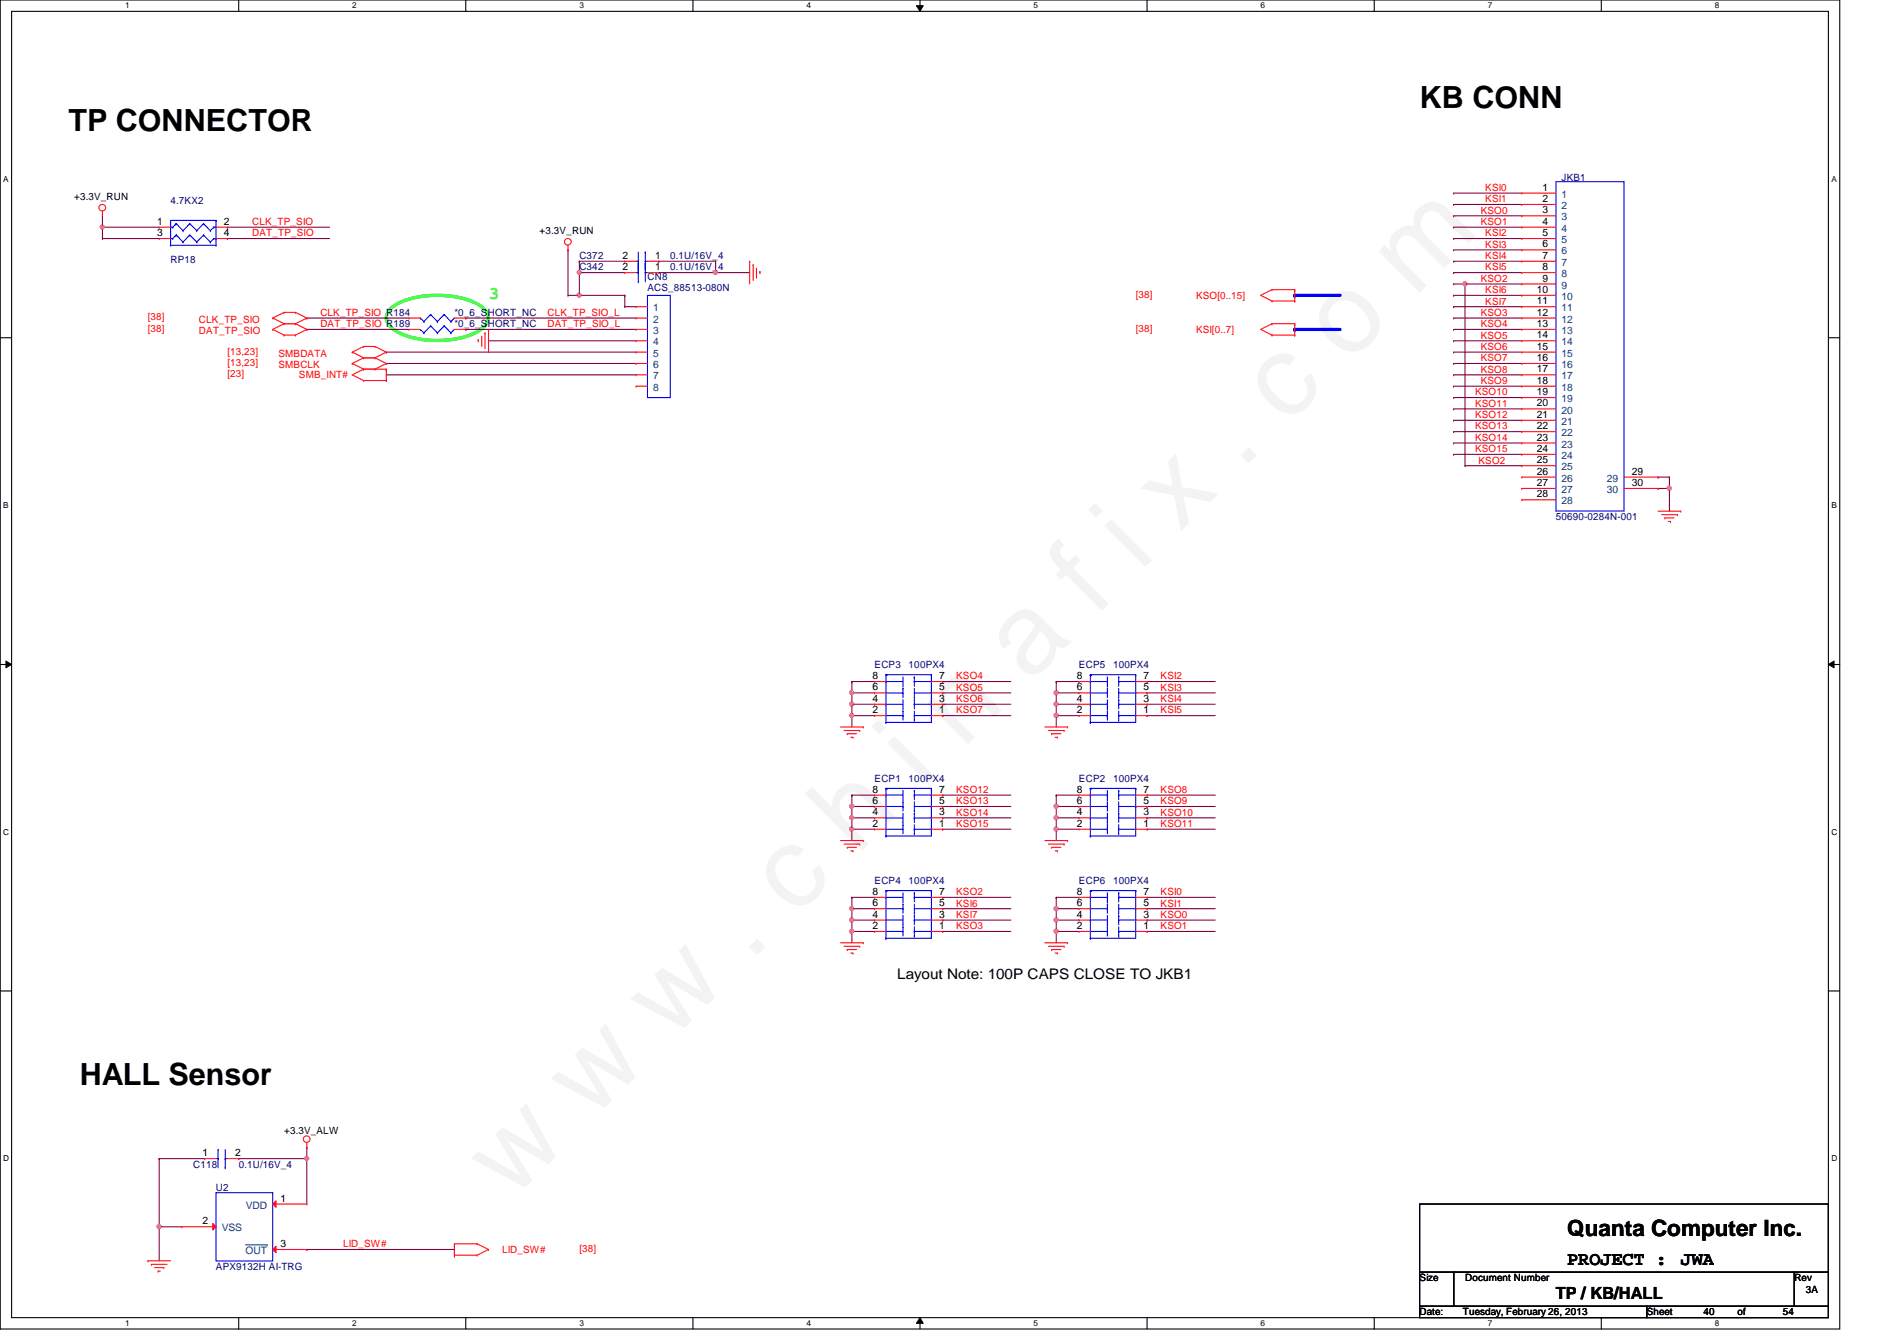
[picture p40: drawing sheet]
<svg xmlns="http://www.w3.org/2000/svg" width="297mm" height="210mm" viewBox="0 0 297 210" stroke-linecap="round" stroke-linejoin="round" font-family="sans-serif">
<defs><g id="words">
<text font-size="17.6" fill="#f0f" x="80.1" y="188" transform="rotate(-45 80.1 188)">w w w . c h i n a f i x . c o m</text>
<g font-size="4.8">
<text x="222.3" y="16.9">KB CONN</text>
<text x="10.7" y="20.4">TP CONNECTOR</text>
<text x="12.5" y="169.8">HALL Sensor</text>
</g>
<text font-size="3.5" x="245.4" y="193.5">Quanta Computer Inc.</text>
<g font-size="3">
<text x="245.4" y="198.1">PROJECT :</text>
<text x="263.2" y="198.1">JWA</text>
</g>
<text font-size="2.8" fill="#0f0" x="76.5" y="46.8">3</text>
<text font-size="2.6" x="243.6" y="203.3">TP / KB/HALL</text>
<text font-size="2.3" x="140.5" y="153.2">Layout Note: 100P CAPS CLOSE TO JKB1</text>
<g font-size="1.6" fill="#f00">
<text x="232.6" y="29.9">KSI0</text>
<text x="39.5" y="35.2">CLK_TP_SIO</text>
<text x="231.9" y="33.4">KSO0</text>
<text x="231.9" y="35.2">KSO1</text>
<text x="232.6" y="31.7">KSI1</text>
<text x="39.5" y="37">DAT_TP_SIO</text>
<text x="232.6" y="37">KSI2</text>
<text x="232.6" y="38.8">KSI3</text>
<text x="232.6" y="40.6">KSI4</text>
<text x="177.8" y="46.6">[38]</text>
<text x="187.3" y="46.8">KSO[0..15]</text>
<text x="231.9" y="44.1">KSO2</text>
<text x="232.6" y="42.3">KSI5</text>
<text x="232.6" y="45.9">KSI6</text>
<text x="232.6" y="47.7">KSI7</text>
<text x="23.2" y="50.2">[38]</text>
<text x="23.2" y="51.9">[38]</text>
<text x="31.2" y="50.5">CLK_TP_SIO</text>
<text x="31.2" y="52.3">DAT_TP_SIO</text>
<text x="50.2" y="49.4">CLK_TP_SIO R184</text>
<text x="50.2" y="51.2">DAT_TP_SIO R189</text>
<text x="85.7" y="49.4">CLK_TP_SIO_L</text>
<text x="85.7" y="51.2">DAT_TP_SIO_L</text>
<text x="177.8" y="51.9">[38]</text>
<text x="187.3" y="52.1">KSI[0..7]</text>
<text x="231.9" y="49.4">KSO3</text>
<text x="231.9" y="51.2">KSO4</text>
<text x="231.9" y="53">KSO5</text>
<text x="35.6" y="55.5">[13,23]</text>
<text x="35.6" y="57.3">[13,23]</text>
<text x="35.6" y="59.1">[23]</text>
<text x="43.6" y="55.8">SMBDATA</text>
<text x="43.6" y="57.6">SMBCLK</text>
<text x="46.8" y="59.2">SMB_INT#</text>
<text x="231.9" y="54.8">KSO6</text>
<text x="231.9" y="56.6">KSO7</text>
<text x="231.9" y="58.3">KSO8</text>
<text x="231" y="61.9">KSO10</text>
<text x="231" y="63.7">KSO11</text>
<text x="231" y="65.4">KSO12</text>
<text x="231.9" y="60.1">KSO9</text>
<text x="231" y="69">KSO14</text>
<text x="231" y="67.2">KSO13</text>
<text x="231" y="70.8">KSO15</text>
<text x="231.5" y="72.6">KSO2</text>
<text x="149.7" y="106.3">KSO4</text>
<text x="181.7" y="106.3">KSI2</text>
<text x="149.7" y="111.7">KSO7</text>
<text x="149.7" y="109.9">KSO6</text>
<text x="149.7" y="108.1">KSO5</text>
<text x="181.7" y="111.7">KSI5</text>
<text x="181.7" y="109.9">KSI4</text>
<text x="181.7" y="108.1">KSI3</text>
<text x="149.7" y="125.9">KSO13</text>
<text x="149.7" y="124.1">KSO12</text>
<text x="181.7" y="125.9">KSO9</text>
<text x="181.7" y="124.1">KSO8</text>
<text x="149.7" y="129.5">KSO15</text>
<text x="149.7" y="127.7">KSO14</text>
<text x="181.7" y="129.5">KSO11</text>
<text x="181.7" y="127.7">KSO10</text>
<text x="149.7" y="143.7">KSI7</text>
<text x="149.7" y="141.9">KSI6</text>
<text x="149.7" y="140.1">KSO2</text>
<text x="181.7" y="140.1">KSI0</text>
<text x="181.7" y="141.9">KSI1</text>
<text x="181.7" y="143.7">KSO0</text>
<text x="149.7" y="145.5">KSO3</text>
<text x="181.7" y="145.5">KSO1</text>
<text x="53.7" y="195.2">LID_SW#</text>
<text x="78.6" y="196.1">LID_SW#</text>
<text x="90.7" y="196">[38]</text>
</g>
<g font-size="1.6">
<text x="241.5" y="29.8">1</text>
<text x="11.6" y="31.3">+3.3V_RUN</text>
<text x="24.6" y="35.2">1</text>
<text x="35" y="35.2">2</text>
<text x="241.5" y="31.6">2</text>
<text x="241.5" y="33.4">3</text>
<text x="241.5" y="35.2">4</text>
<text x="24.6" y="37">3</text>
<text x="35" y="37">4</text>
<text x="84.5" y="36.7">+3.3V_RUN</text>
<text x="97.5" y="40.5">2</text>
<text x="102.6" y="40.5">1</text>
<text x="241.5" y="37">5</text>
<text x="241.5" y="38.7">6</text>
<text x="241.5" y="40.5">7</text>
<text x="97.5" y="42.3">2</text>
<text x="102.6" y="42.3">1</text>
<text x="240.6" y="45.8">10</text>
<text x="240.6" y="47.6">11</text>
<text x="241.5" y="42.3">8</text>
<text x="241.5" y="44.1">9</text>
<text x="240.6" y="49.4">12</text>
<text x="240.6" y="51.2">13</text>
<text x="240.6" y="53">14</text>
<text x="240.6" y="54.7">15</text>
<text x="240.6" y="56.5">16</text>
<text x="240.6" y="58.3">17</text>
<text x="240.6" y="60.1">18</text>
<text x="240.6" y="61.8">19</text>
<text x="240.6" y="63.6">20</text>
<text x="240.6" y="65.4">21</text>
<text x="240.6" y="67.2">22</text>
<text x="240.6" y="69">23</text>
<text x="240.6" y="70.7">24</text>
<text x="240.6" y="72.5">25</text>
<text x="240.6" y="74.3">26</text>
<text x="240.6" y="76.1">27</text>
<text x="240.6" y="77.9">28</text>
<text x="255.5" y="74.3">29</text>
<text x="255.5" y="76.1">30</text>
<text x="136.6" y="106.3">8</text>
<text x="147.1" y="106.3">7</text>
<text x="168.6" y="106.3">8</text>
<text x="179.1" y="106.3">7</text>
<text x="136.6" y="108.1">6</text>
<text x="136.6" y="109.9">4</text>
<text x="136.6" y="111.6">2</text>
<text x="147.1" y="111.6">1</text>
<text x="147.1" y="109.9">3</text>
<text x="147.1" y="108.1">5</text>
<text x="168.6" y="108.1">6</text>
<text x="168.6" y="109.9">4</text>
<text x="168.6" y="111.6">2</text>
<text x="179.1" y="111.6">1</text>
<text x="179.1" y="109.9">3</text>
<text x="179.1" y="108.1">5</text>
<text x="136.6" y="124.1">8</text>
<text x="136.6" y="125.9">6</text>
<text x="147.1" y="125.9">5</text>
<text x="147.1" y="124.1">7</text>
<text x="168.6" y="124.1">8</text>
<text x="168.6" y="125.9">6</text>
<text x="179.1" y="125.9">5</text>
<text x="179.1" y="124.1">7</text>
<text x="136.6" y="127.6">4</text>
<text x="136.6" y="129.4">2</text>
<text x="147.1" y="129.4">1</text>
<text x="147.1" y="127.6">3</text>
<text x="168.6" y="127.6">4</text>
<text x="168.6" y="129.4">2</text>
<text x="179.1" y="129.4">1</text>
<text x="179.1" y="127.6">3</text>
<text x="136.6" y="140.1">8</text>
<text x="136.6" y="141.9">6</text>
<text x="136.6" y="143.6">4</text>
<text x="147.1" y="143.6">3</text>
<text x="147.1" y="141.9">5</text>
<text x="147.1" y="140.1">7</text>
<text x="168.6" y="140.1">8</text>
<text x="168.6" y="141.9">6</text>
<text x="168.6" y="143.6">4</text>
<text x="179.1" y="143.6">3</text>
<text x="179.1" y="141.9">5</text>
<text x="179.1" y="140.1">7</text>
<text x="136.6" y="145.4">2</text>
<text x="147.1" y="145.4">1</text>
<text x="168.6" y="145.4">2</text>
<text x="179.1" y="145.4">1</text>
<text x="44.5" y="177.5">+3.3V_ALW</text>
<text x="31.7" y="181">1</text>
<text x="36.8" y="181">2</text>
<text x="31.7" y="191.6">2</text>
<text x="43.9" y="188.1">1</text>
<text x="43.9" y="195.2">3</text>
<text x="222.3" y="200.6">Size</text>
<text x="229.4" y="200.6">Document Number</text>
<text x="281" y="200.6">Rev</text>
<text x="282.7" y="202.4">3A</text>
<text x="222.3" y="205.9">Date:</text>
<text x="229.1" y="205.9">Tuesday, February 26, 2013</text>
<text x="257.8" y="205.9">Sheet</text>
<text x="266.7" y="205.9">40</text>
<text x="272.1" y="205.9">of</text>
<text x="279.2" y="205.9">54</text>
</g>
<g font-size="1.6" fill="#000080">
<text x="244.5" y="28.3">JKB1</text>
<text x="26.7" y="32">4.7KX2</text>
<text x="26.7" y="41.1">RP18</text>
<text x="90.7" y="40.6">C372</text>
<text x="104.9" y="40.6">0.1U/16V_4</text>
<text x="90.7" y="42.3">C342</text>
<text x="101.4" y="43.8">CN8</text>
<text x="101.4" y="45.6">ACS_88513-080N</text>
<text x="104.9" y="42.3">0.1U/16V_4</text>
<text x="71.2" y="49.4">*0_6_SHORT_NC</text>
<text x="71.2" y="51.2">*0_6_SHORT_NC</text>
<text x="243.6" y="81.4">50690-0284N-001</text>
<text x="136.9" y="104.6">ECP3</text>
<text x="142.3" y="104.6">100PX4</text>
<text x="168.9" y="104.6">ECP5</text>
<text x="174.3" y="104.6">100PX4</text>
<text x="136.9" y="122.3">ECP1</text>
<text x="142.3" y="122.3">100PX4</text>
<text x="168.9" y="122.3">ECP2</text>
<text x="174.3" y="122.3">100PX4</text>
<text x="136.9" y="138.3">ECP4</text>
<text x="142.3" y="138.3">100PX4</text>
<text x="168.9" y="138.3">ECP6</text>
<text x="174.3" y="138.3">100PX4</text>
<text x="30.3" y="182.8">C118</text>
<text x="37.4" y="182.8">0.1U/16V_4</text>
<text x="33.8" y="186.4">U2</text>
<text x="33.8" y="198.8">APX9132H AI-TRG</text>
</g>
<g font-size="1.6" fill="#004080">
<text x="244.5" y="30.9">1</text>
<text x="244.5" y="32.7">2</text>
<text x="244.5" y="34.5">3</text>
<text x="244.5" y="36.3">4</text>
<text x="244.5" y="38.1">5</text>
<text x="244.5" y="39.8">6</text>
<text x="244.5" y="41.6">7</text>
<text x="244.5" y="43.4">8</text>
<text x="244.5" y="45.2">9</text>
<text x="244.5" y="46.9">10</text>
<text x="102.3" y="48.7">1</text>
<text x="102.3" y="50.5">2</text>
<text x="102.3" y="52.3">3</text>
<text x="244.5" y="48.7">11</text>
<text x="244.5" y="50.5">12</text>
<text x="244.5" y="52.3">13</text>
<text x="102.3" y="54.1">4</text>
<text x="102.3" y="55.8">5</text>
<text x="102.3" y="57.6">6</text>
<text x="102.3" y="59.4">7</text>
<text x="244.5" y="54.1">14</text>
<text x="244.5" y="55.8">15</text>
<text x="244.5" y="57.6">16</text>
<text x="244.5" y="59.4">17</text>
<text x="102.3" y="61.2">8</text>
<text x="244.5" y="61.2">18</text>
<text x="244.5" y="62.9">19</text>
<text x="244.5" y="64.7">20</text>
<text x="244.5" y="66.5">21</text>
<text x="244.5" y="68.3">22</text>
<text x="244.5" y="70.1">23</text>
<text x="244.5" y="71.8">24</text>
<text x="244.5" y="73.6">25</text>
<text x="244.5" y="75.4">26</text>
<text x="244.5" y="77.2">27</text>
<text x="251.6" y="75.4">29</text>
<text x="251.6" y="77.2">30</text>
<text x="244.5" y="79">28</text>
<text x="38.5" y="189.2">VDD</text>
<text x="34.7" y="192.7">VSS</text>
<text x="38.4" y="196.3">OUT</text>
</g>
<g font-size="1.3">
<text x="19.6" y="1.3">1</text>
<text x="55.2" y="1.3">2</text>
<text x="90.7" y="1.3">3</text>
<text x="126.3" y="1.3">4</text>
<text x="161.8" y="1.3">5</text>
<text x="197.4" y="1.3">6</text>
<text x="233" y="1.3">7</text>
<text x="268.5" y="1.3">8</text>
<text x=".5" y="28.4">A</text>
<text x="286.8" y="28.4">A</text>
<text x=".5" y="79.5">B</text>
<text x="286.8" y="79.5">B</text>
<text x=".5" y="130.7">C</text>
<text x="286.8" y="130.7">C</text>
<text x=".5" y="181.8">D</text>
<text x="286.8" y="181.8">D</text>
<text x="19.6" y="207.6">1</text>
<text x="55.2" y="207.6">2</text>
<text x="90.7" y="207.6">3</text>
<text x="126.3" y="207.6">4</text>
<text x="161.8" y="207.6">5</text>
<text x="197.4" y="207.6">6</text>
<text x="233" y="207.6">7</text>
<text x="268.5" y="207.6">8</text>
</g>
</g></defs>
<path d="M0 0h288.1v208h-288.1zM1.8 1.8h284.5v204.4h-284.5z" fill="none" stroke="#000" stroke-width=".17"/>
<g fill="#fff">
<path d="M19.6 .2h.7v1.4h-.7z"/>
<path d="M19.6 206.4h.7v1.4h-.7z"/>
</g>
<path d="M37.4 0v1.8M37.4 206.2v1.8" fill="none" stroke="#000" stroke-width=".17"/>
<g fill="#fff">
<path d="M55.2 .2h.6v1.4h-.6z"/>
<path d="M55.2 206.4h.6v1.4h-.6z"/>
</g>
<path d="M72.9 0v1.8M72.9 206.2v1.8" fill="none" stroke="#000" stroke-width=".17"/>
<g fill="#fff">
<path d="M90.7 .2h.7v1.4h-.7z"/>
<path d="M90.7 206.4h.7v1.4h-.7z"/>
</g>
<path d="M108.5 0v1.8M108.5 206.2v1.8" fill="none" stroke="#000" stroke-width=".17"/>
<g fill="#fff">
<path d="M126.3 .2h.7v1.4h-.7z"/>
<path d="M126.3 206.4h.7v1.4h-.7z"/>
</g>
<path d="M144.1 0v1.8M144.1 206.2v1.8" fill="none" stroke="#000" stroke-width=".17"/>
<path d="M143.5 .9h1.1l-.5 .9zM144.1 206.2l.5 .9h-1.1z" fill="#000"/>
<path d="M143.5 .9h1.1l-.5 .9zM144.1 206.2l.5 .9h-1.1z" fill="none" stroke="#000" stroke-width=".16"/>
<g fill="#fff">
<path d="M161.8 .2h.7v1.4h-.7z"/>
<path d="M161.8 206.4h.7v1.4h-.7z"/>
</g>
<path d="M179.6 0v1.8M179.6 206.2v1.8" fill="none" stroke="#000" stroke-width=".17"/>
<g fill="#fff">
<path d="M197.4 .2h.7v1.4h-.7z"/>
<path d="M197.4 206.4h.7v1.4h-.7z"/>
</g>
<path d="M215.2 0v1.8M215.2 206.2v1.8" fill="none" stroke="#000" stroke-width=".17"/>
<g fill="#fff">
<path d="M233 .2h.6v1.4h-.6z"/>
<path d="M233 206.4h.6v1.4h-.6z"/>
</g>
<path d="M250.7 0v1.8M250.7 206.2v1.8" fill="none" stroke="#000" stroke-width=".17"/>
<g fill="#fff">
<path d="M268.5 .2h.7v1.4h-.7z"/>
<path d="M268.5 206.4h.7v1.4h-.7z"/>
<path d="M.5 27.3h.8v1.4h-.8z"/>
<path d="M286.8 27.3h.8v1.4h-.8z"/>
<path d="M.5 78.4h.8v1.4h-.8z"/>
<path d="M286.8 78.4h.8v1.4h-.8z"/>
</g>
<path d="M0 52.9h1.8M286.3 52.9h1.8" fill="none" stroke="#000" stroke-width=".17"/>
<g fill="#fff">
<path d="M.5 129.5h.9v1.4h-.9z"/>
<path d="M286.8 129.5h.9v1.4h-.9z"/>
</g>
<path d="M0 104h1.8M286.3 104h1.8" fill="none" stroke="#000" stroke-width=".17"/>
<path d="M.9 103.5l.9 .5-.9 .5zM286.3 104l.9-.5v1z" fill="#000"/>
<path d="M.9 103.5l.9 .5-.9 .5zM286.3 104l.9-.5v1z" fill="none" stroke="#000" stroke-width=".16"/>
<g fill="#fff">
<path d="M.5 180.6h.9v1.4h-.9z"/>
<path d="M286.8 180.6h.9v1.4h-.9z"/>
</g>
<path d="M0 155.1h1.8M286.3 155.1h1.8" fill="none" stroke="#000" stroke-width=".17"/>
<path d="M61.4 48.1a12.6 12.6 0 0 1 8.3-1.8 10.6 10.6 0 0 1 5.9 1.8 1.92 1.92 0 0 1 0 3.3 12.6 12.6 0 0 1-8.4 1.9 10.4 10.4 0 0 1-5.8-1.9 1.93 1.93 0 0 1 0-3.3z" fill="none" stroke="#0f0" stroke-width=".51"/>
<g fill="none" stroke="#800040" stroke-width=".17">
<path d="M16 35.6h.1M16 35.6h8.9M227.6 30.2h10.7M227.6 32h10.7M227.6 33.8h10.7M227.6 35.6h10.7M227.6 37.3h10.7M227.6 39.1h10.7M60.5 56.9h.1M60.5 58.7h.1M60.5 55.1h.1M60.5 55.1h39.1"/>
<path d="M60.5 56.9h39.1M60.5 58.7h39.1M227.6 40.9h10.7M227.6 42.7h10.7M227.6 46.2h10.7M227.6 48h10.7M227.6 49.8h10.7M227.6 51.6h10.7M227.6 53.3h10.7M227.6 55.1h10.7M227.6 56.9h10.7M227.6 58.7h10.7"/>
<path d="M238.3 44.4h-8.9v28.5h8.9M227.6 60.5h10.7M227.6 62.2h10.7M227.6 64h10.7M227.6 65.8h10.7M227.6 69.3h10.7M227.6 67.6h10.7M227.6 71.1h10.7"/>
</g>
<circle cx="16" cy="35.5" r=".32" fill="#f0f"/>
<circle cx="16" cy="35.5" r=".32" fill="none" stroke="#f0f" stroke-width=".17"/>
<path d="M16 37.3h.1M16 33.8h.1M16 35.6h.1M16 37.3h8.9M16 33.8v3.5M24.9 181.4h.1M24.9 181.4v10.6" fill="none" stroke="#800040" stroke-width=".17"/>
<circle cx="24.9" cy="192" r=".32" fill="#f0f"/>
<circle cx="24.9" cy="192" r=".32" fill="none" stroke="#f0f" stroke-width=".17"/>
<path d="M48 179.6h.1M48 179.6v8.9M24.9 192h.1M24.9 192h3.6M24.9 192v5.4M37.4 181.4h.1M37.4 181.4h10.6M48 181.4h.1" fill="none" stroke="#800040" stroke-width=".17"/>
<circle cx="48" cy="181.3" r=".32" fill="#f0f"/>
<circle cx="48" cy="181.3" r=".32" fill="none" stroke="#f0f" stroke-width=".17"/>
<g fill="none" stroke="#800040" stroke-width=".17">
<path d="M35.6 37.3h.1M35.6 35.6h.1M35.6 37.3h16M35.6 35.6h16M48 49.8h.1M48 51.6h.1M48 49.8h16M48 51.6h16M259.6 74.7h.1M259.6 76.5h.1M259.6 74.7h1.8M259.6 76.5h1.8"/>
<path d="M261.4 74.7h.1M261.4 76.5h.1M261.4 74.7v5.3M24.9 181.4h.1M24.9 181.4h7.1M48 195.6h.1M48 195.6h23.2"/>
</g>
<circle cx="261.4" cy="76.4" r=".32" fill="#f0f"/>
<circle cx="261.4" cy="76.4" r=".32" fill="none" stroke="#f0f" stroke-width=".17"/>
<g fill="none" stroke="#f00" stroke-width=".17">
<path d="M16 33.8h.1M16 33.1v.7M42.7 49.8h.1M42.7 51.6h.1M42.7 49.8l1.8 .9M42.7 51.6l1.8 .9M44.5 48.9h.1M44.5 50.7h.1M44.5 52.5h.1M44.5 48.9l-1.8 .9M44.5 48.9h1.8M44.5 50.7h1.8"/>
<path d="M44.5 50.7l-1.8 .9M44.5 52.5h1.8M46.3 48.9h.1M46.3 50.7h.1M46.3 52.5h.1M46.3 48.9l1.7 .9M46.3 50.7l1.7 .9M48 49.8h.1M48 51.6h.1M48 49.8l-1.7 .9M48 51.6l-1.7 .9M55.2 55.1h.1"/>
<path d="M55.2 56.9h.1M55.2 55.1l1.7 .9M55.2 56.9l1.7 .9M56.9 54.2h.1M56.9 56h.1M56.9 57.8h.1M56.9 59.6h.1M56.9 54.2l-1.7 .9M56.9 54.2h1.8M56.9 56h1.8M56.9 56l-1.7 .9M56.9 57.8h3.6"/>
<path d="M56.9 57.8l-1.7 .9 1.7 .9M56.9 59.6h3.6M58.7 54.2h.1M58.7 56h.1M58.7 57.8h.1M58.7 54.2l1.8 .9M58.7 56l1.8 .9M60.5 55.1h.1M60.5 56.9h.1M60.5 57.8h.1M60.5 59.6h.1M60.5 58h.1"/>
<path d="M60.5 55.1l-1.8 .9M60.5 56.9l-1.8 .9M60.5 57.8v1.8M64 49.8h.1M64 49.8h1.8M259.6 80h3.6M260.2 80.6h2.4M260.7 81.1h.1M260.7 81.1h1.4M261.2 81.6h.4M261.6 81.6h.1M262.6 80.6h.1"/>
<path d="M263.2 80h.1M48 179.6h.1M48 178.9v.7M23.2 197.4h.1M23.2 197.4h3.5M23.7 197.9h.1M23.7 197.9h2.5M24.2 198.4h1.5M24.8 199h.1M24.8 199h.3M25.7 198.4h.1M71.2 196.6h.1"/>
<path d="M71.2 196.5h.1M71.2 194.7h.1M71.2 194.7v1.9M71.2 194.7h3.5M71.2 196.5h3.5M74.7 194.7h.1M74.7 196.5h.1M74.7 194.7l1.8 .9M76.5 195.6h.1M76.5 195.6l-1.8 .9"/>
<circle cx="16" cy="32.5" r=".52"/>
<circle cx="48" cy="178.3" r=".52"/>
</g>
<path d="M222.3 188.5h64v10.6h-64zM222.3 199.1h5.3v5.4h-5.3zM227.6 199.1h53.4v5.4h-53.4zM281 199.1h5.3v5.4h-5.3zM222.3 204.5h35.5v1.7h-35.5zM257.8 204.5h28.5v1.7h-28.5z" fill="none" stroke="#000" stroke-width=".17"/>
<path d="M65.8 49.8h.1M65.8 49.8l.6 .5M66.4 50.3h.1M67.4 49.2h.1M67.4 49.2l1.1 1.1M67.4 49.2l-1 1.1M33.8 186.7h8.9v10.7h-8.9z" fill="none" stroke="#00f" stroke-width=".17"/>
<path d="M33.3 191.5l.5 .5-.5 .5z" fill="#f00"/>
<path d="M28.5 192h.1M28.5 192h5.3M33.3 191.5l.5 .5-.5 .5z" fill="none" stroke="#f00" stroke-width=".17"/>
<path d="M42.7 195.6l.5-.5v1z" fill="#f00"/>
<path d="M42.7 195.6l.5-.5v1zM42.7 195.6h5.3M48 195.6h.1" fill="none" stroke="#f00" stroke-width=".17"/>
<path d="M38.4 194.9h3.4M41.8 194.9h.1" fill="none" stroke="#004080" stroke-width=".16"/>
<path d="M42.7 188.5l.5-.5v1z" fill="#f00"/>
<g fill="none" stroke="#f00" stroke-width=".17">
<path d="M24.9 35.6h.1M24.9 37.3h.1M24.9 35.6h1.8M24.9 37.3h1.8M33.8 35.6h1.8M33.8 37.3h1.8M35.6 35.6h.1M35.6 37.3h.1M238.3 30.2h.1M238.3 32h.1M238.3 33.8h.1M238.3 35.6h.1"/>
<path d="M238.3 37.3h.1M238.3 39.1h.1M238.3 30.2h5.3M238.3 32h5.3M238.3 33.8h5.3M238.3 35.6h5.3M238.3 37.3h5.3M238.3 39.1h5.3M64 51.6h.1M64 51.6h1.8M238.3 40.9h.1M238.3 42.7h.1"/>
<path d="M238.3 44.4h.1M238.3 46.2h.1M238.3 48h.1M238.3 49.8h.1M238.3 51.6h.1M238.3 53.3h.1M238.3 55.1h.1M238.3 56.9h.1M238.3 58.7h.1M238.3 51.6h5.3M238.3 40.9h5.3M238.3 42.7h5.3"/>
<path d="M238.3 44.4h5.3M238.3 46.2h5.3M238.3 48h5.3M238.3 49.8h5.3M238.3 53.3h5.3M238.3 55.1h5.3M238.3 56.9h5.3M238.3 58.7h5.3M238.3 60.5h.1M238.3 62.2h.1M238.3 64h.1M238.3 65.8h.1"/>
<path d="M238.3 67.6h.1M238.3 69.3h.1M238.3 71.1h.1M238.3 72.9h.1M238.3 74.7h.1M238.3 76.5h.1M238.3 78.2h.1M238.3 60.5h5.3M238.3 62.2h5.3M238.3 64h5.3M238.3 65.8h5.3M238.3 67.6h5.3"/>
<path d="M238.3 69.3h5.3M238.3 71.1h5.3M238.3 72.9h5.3M238.3 74.7h5.3M238.3 76.5h5.3M238.3 78.2h5.3M254.3 74.7h5.3M254.3 76.5h5.3M259.6 74.7h.1M259.6 76.5h.1M32 181.4h.1M32 181.4h1.8"/>
<path d="M35.6 181.4h1.8M37.4 181.4h.1M42.7 188.5l.5-.5v1zM42.7 188.5h5.3M48 188.5h.1"/>
</g>
<g fill="none" stroke="#00f" stroke-width=".17">
<path d="M26.7 38.4h.1M26.7 35.6h.3M26.7 37.3h.3M26.7 38.4h7.1M27 35.6h.1M27 37.3h.1M27.6 35h.1M27.6 36.8h.1M27.6 35l-.2 .2M27.6 36.8l-.2 .2M27.6 35l-.6 .6M27.6 35l1.1 1.1"/>
<path d="M27.6 36.8l-.6 .5M27.6 36.8l1.1 1.1M28.7 36.1h.1M28.7 37.9h.1M29.7 35h.1M29.7 36.8h.1M29.7 35l-1 1.1M29.7 35l1.1 1.1M29.7 36.8l-1 1.1M29.7 36.8l1.1 1.1M30.8 36.1h.1M30.8 37.9h.1"/>
<path d="M31.9 35h.1M31.9 36.8h.1M31.9 35l-1.1 1.1M31.9 35l1 1.1M31.9 36.8l-1.1 1.1M31.9 36.8l1 1.1M32.9 36.1h.1M32.9 37.9h.1M33.5 35.6h.1M33.5 37.3h.1M33.5 35.6h.3M33.5 35.6l-.6 .5"/>
<path d="M33.5 37.3h.3M33.5 37.3l-.6 .6M33.8 34.5h.1M33.8 35.6h.1M33.8 37.3h.1M33.8 38.4h.1M33.8 34.5h-7.1v3.9M33.8 34.5v3.9M243.6 28.4h10.7v51.6h-10.7zM65.8 51.6h.1M65.8 51.6l.6 .5M66.4 52.1h.1"/>
<path d="M67.4 51h.1M67.4 51l1.1 1.1M67.4 51l-1 1.1M34.2 179.9h.1M34.2 179.9v2.9M35.3 179.9v2.9M33.8 181.4h.4M34.2 181.4h.1M35.3 182.8h.1M35.3 181.4h.1M35.3 181.4h.3"/>
</g>
<circle cx="16" cy="35.5" r=".32" fill="#f0f"/>
<circle cx="16" cy="35.5" r=".32" fill="none" stroke="#f0f" stroke-width=".17"/>
<circle cx="24.9" cy="192" r=".32" fill="#f0f"/>
<circle cx="24.9" cy="192" r=".32" fill="none" stroke="#f0f" stroke-width=".17"/>
<circle cx="48" cy="181.3" r=".32" fill="#f0f"/>
<circle cx="48" cy="181.3" r=".32" fill="none" stroke="#f0f" stroke-width=".17"/>
<circle cx="261.4" cy="76.4" r=".32" fill="#f0f"/>
<circle cx="261.4" cy="76.4" r=".32" fill="none" stroke="#f0f" stroke-width=".17"/>
<use href="#words"/>
</svg>
